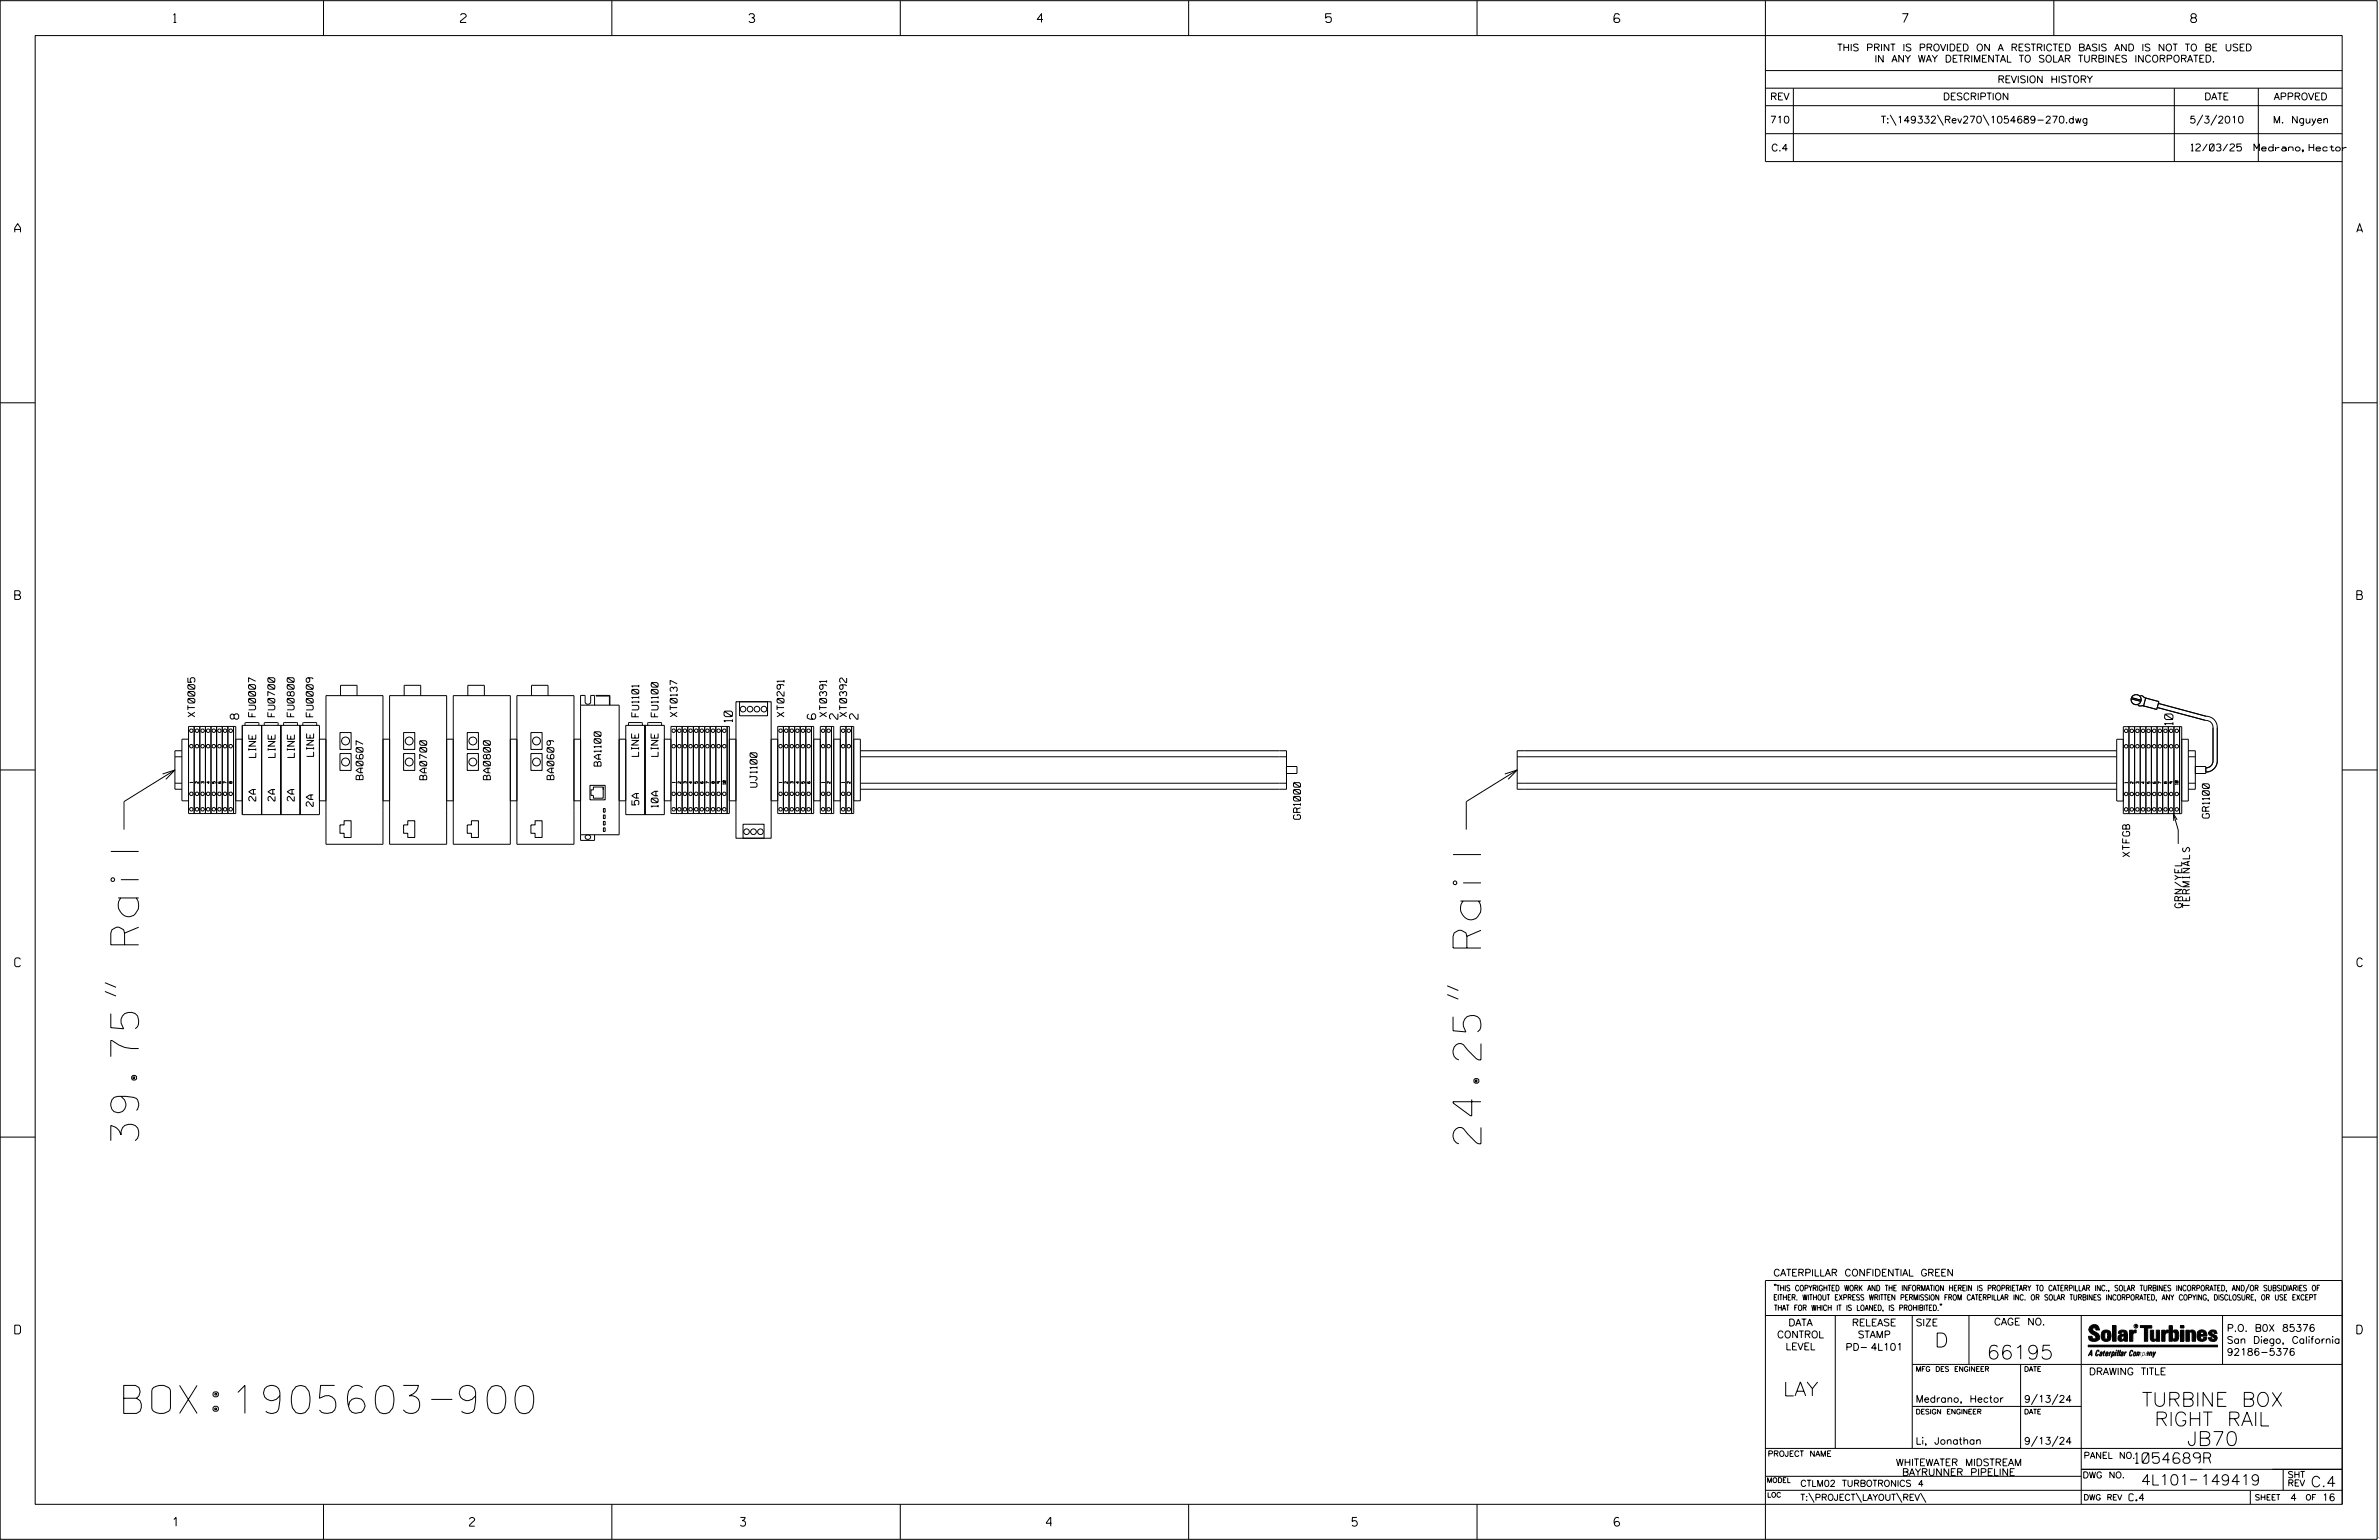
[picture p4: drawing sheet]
<svg xmlns="http://www.w3.org/2000/svg" width="864mm" height="559mm" viewBox="0 0 864 559" stroke-linecap="round" stroke-linejoin="round" font-family="sans-serif">
<defs><g id="words">
<g font-size="10.2">
<text x="50.4" y="413.9" transform="rotate(-90 50.4 413.9)">39.75&quot; Rail</text>
<text x="537.6" y="415" transform="rotate(-90 537.6 415)">24.25&quot; Rail</text>
<text x="44.9" y="512.9">BOX:1905603-900</text>
</g>
<g font-size="5.1">
<text x="702.3" y="488.8">D</text>
<text x="721.2" y="493.2">66195</text>
<text x="647.3" y="506.5">LAY</text>
<text x="777.5" y="510.3">TURBINE BOX</text>
<text x="782.1" y="517.4">RIGHT RAIL</text>
<text x="793.9" y="524.5">JB70</text>
</g>
<g font-size="3.8">
<text x="775.1" y="531">1054689R</text>
<text x="777.2" y="538.9">4L101</text>
<text x="798.8" y="538.9">149419</text>
<text x="838.8" y="539.5">C.4</text>
</g>
<g font-size="3.2">
<text x="63" y="8.2">1</text>
<text x="167.2" y="8.2">2</text>
<text x="271.8" y="8.2">3</text>
<text x="376.5" y="8.2">4</text>
<text x="481.2" y="8.2">5</text>
<text x="690.6" y="8.2">7</text>
<text x="795.3" y="8.2">8</text>
<text x="5.4" y="84.3">A</text>
<text x="855.5" y="84.3">A</text>
<text x="5.4" y="217.5">B</text>
<text x="855.6" y="217.5">B</text>
<text x="5.4" y="350.8">C</text>
<text x="855.6" y="350.8">C</text>
<text x="5.4" y="484">D</text>
<text x="855.6" y="484">D</text>
<text x="62.8" y="553.8">1</text>
<text x="170.4" y="553.8">2</text>
<text x="268.8" y="553.8">3</text>
<text x="379.8" y="553.8">4</text>
<text x="490.8" y="553.8">5</text>
<text x="585.9" y="553.8">6</text>
</g>
<g font-size="3">
<text x="86.6" y="261" transform="rotate(-90 86.6 261)">8</text>
<text x="265.9" y="262" transform="rotate(-90 265.9 262)">10</text>
<text x="296.1" y="261" transform="rotate(-90 296.1 261)">6</text>
<text x="304.2" y="261" transform="rotate(-90 304.2 261)">2</text>
<text x="311.5" y="261" transform="rotate(-90 311.5 261)">2</text>
<text x="788.8" y="263.1" transform="rotate(-90 788.8 263.1)">10</text>
</g>
<g font-size="2.5">
<text x="666.9" y="18.5">THIS PRINT IS PROVIDED ON A RESTRICTED BASIS AND IS NOT TO BE USED</text>
<text x="680.5" y="22.6">IN ANY WAY DETRIMENTAL TO SOLAR TURBINES INCORPORATED.</text>
<text x="725.1" y="30">REVISION HISTORY</text>
<text x="642.6" y="36.3">REV</text>
<text x="705.3" y="36.3">DESCRIPTION</text>
<text x="800.2" y="36.3">DATE</text>
<text x="825.4" y="36.3">APPROVED</text>
<text x="642.5" y="44.7">710</text>
<text x="682.8" y="44.7">T:\149332\Rev270\1054689-270.dwg</text>
<text x="794.8" y="44.7">5/3/2010</text>
<text x="825.1" y="44.7">M. Nguyen</text>
<text x="643" y="54.8">C.4</text>
<text x="795.4" y="54.8">12/03/25</text>
<text x="818.2" y="54.8">Medrano, Hector</text>
<text x="70.7" y="260.1" transform="rotate(-90 70.7 260.1)">XT0005</text>
<text x="92.8" y="260.1" transform="rotate(-90 92.8 260.1)">FU0007</text>
<text x="99.8" y="260.1" transform="rotate(-90 99.8 260.1)">FU0700</text>
<text x="106.8" y="260.1" transform="rotate(-90 106.8 260.1)">FU0800</text>
<text x="113.7" y="260.1" transform="rotate(-90 113.7 260.1)">FU0009</text>
<text x="231.9" y="260.1" transform="rotate(-90 231.9 260.1)">FU1101</text>
<text x="238.9" y="260.1" transform="rotate(-90 238.9 260.1)">FU1100</text>
<text x="245.8" y="260.1" transform="rotate(-90 245.8 260.1)">XT0137</text>
<text x="284.6" y="260.1" transform="rotate(-90 284.6 260.1)">XT0291</text>
<text x="300.1" y="260.1" transform="rotate(-90 300.1 260.1)">XT0391</text>
<text x="307.3" y="260.1" transform="rotate(-90 307.3 260.1)">XT0392</text>
<text x="92.9" y="274.9" transform="rotate(-90 92.9 274.9)">LINE</text>
<text x="99.9" y="274.9" transform="rotate(-90 99.9 274.9)">LINE</text>
<text x="106.8" y="274.9" transform="rotate(-90 106.8 274.9)">LINE</text>
<text x="113.8" y="274.5" transform="rotate(-90 113.8 274.5)">LINE</text>
<text x="231.8" y="274.5" transform="rotate(-90 231.8 274.5)">LINE</text>
<text x="238.9" y="274.5" transform="rotate(-90 238.9 274.5)">LINE</text>
<text x="218.2" y="278" transform="rotate(-90 218.2 278)">BA1100</text>
<text x="131.8" y="282.9" transform="rotate(-90 131.8 282.9)">BA0607</text>
<text x="154.9" y="282.9" transform="rotate(-90 154.9 282.9)">BA0700</text>
<text x="178" y="282.9" transform="rotate(-90 178 282.9)">BA0800</text>
<text x="201.1" y="282.9" transform="rotate(-90 201.1 282.9)">BA0609</text>
<text x="274.8" y="285.6" transform="rotate(-90 274.8 285.6)">UJ1100</text>
<text x="92.8" y="290.6" transform="rotate(-90 92.8 290.6)">2A</text>
<text x="99.8" y="290.6" transform="rotate(-90 99.8 290.6)">2A</text>
<text x="106.8" y="290.6" transform="rotate(-90 106.8 290.6)">2A</text>
<text x="113.7" y="292.6" transform="rotate(-90 113.7 292.6)">2A</text>
<text x="231.9" y="292.1" transform="rotate(-90 231.9 292.1)">5A</text>
<text x="238.9" y="292.9" transform="rotate(-90 238.9 292.9)">10A</text>
<text x="472.1" y="297.3" transform="rotate(-90 472.1 297.3)">GR1000</text>
<text x="802" y="296.9" transform="rotate(-90 802 296.9)">GR1100</text>
<text x="773.1" y="310.9" transform="rotate(-90 773.1 310.9)">XTFGB</text>
<text x="792" y="329.4" transform="rotate(-90 792 329.4)">GRN/YEL</text>
<text x="794.8" y="329.4" transform="rotate(-90 794.8 329.4)">TERMINALS</text>
<text x="643.8" y="463">CATERPILLAR CONFIDENTIAL GREEN</text>
<text x="645.1" y="485.5">CONTROL</text>
<text x="649.2" y="481.1">DATA</text>
<text x="672.3" y="481.1">RELEASE</text>
<text x="674.4" y="485.5">STAMP</text>
<text x="695.4" y="481.1">SIZE</text>
<text x="723.8" y="480.8">CAGE NO.</text>
<text x="808.4" y="483.1">P.O. B0X 85376</text>
<text x="648.2" y="489.8">LEVEL</text>
<text x="669.9" y="490">PD- 4L101</text>
<text x="808.4" y="487.5">San Diego, California</text>
<text x="808.4" y="491.8">92186-5376</text>
<text x="758.3" y="498.9">DRAWING TITLE</text>
<text x="695.4" y="508.9">Medrano, Hector</text>
<text x="734.8" y="508.9">9/13/24</text>
<text x="695.4" y="524.1">Li, Jonathan</text>
<text x="734.8" y="524.1">9/13/24</text>
<text x="688.2" y="531.9">WHITEWATER MIDSTREAM</text>
<text x="690.5" y="535.5">BAYRUNNER PIPELINE</text>
<text x="772.8" y="544.6">C.4</text>
<text x="831.4" y="544.6">4</text>
<text x="842.9" y="544.6">16</text>
</g>
<g font-size="2.3">
<text x="756.4" y="529.2">PANEL NO.</text>
<text x="653.5" y="539.4">CTLM02 TURBOTRONICS 4</text>
<text x="756" y="536.3">DWG NO.</text>
<text x="830.4" y="539.3">REV</text>
<text x="830.4" y="536.2">SHT</text>
<text x="653.5" y="544.5">T:\PROJECT\LAYOUT\REV\</text>
</g>
<g font-size="2">
<text x="643.8" y="468.4">&quot;THIS COPYRIGHTED WORK AND THE INFORMATION HEREIN IS PROPRIETARY TO CATERPILLAR INC., SOLAR TURBINES INCORPORATED, AND/OR SUBSIDIARIES OF</text>
<text x="643.8" y="471.8">EITHER. WITHOUT EXPRESS WRITTEN PERMISSION FROM CATERPILLAR INC. OR SOLAR TURBINES INCORPORATED, ANY COPYING, DISCLOSURE, OR USE EXCEPT</text>
<text x="644" y="475.6">THAT FOR WHICH IT IS LOANED, IS PROHIBITED.&quot;</text>
<text x="641.7" y="528.5">PROJECT NAME</text>
<text x="756.3" y="544.3">DWG REV</text>
<text x="818.5" y="544.3">SHEET</text>
<text x="836.9" y="544.3">OF</text>
</g>
<g font-size="1.8">
<text x="695.4" y="497.6">MFG DES ENGINEER</text>
<text x="734.8" y="497.6">DATE</text>
<text x="695.4" y="513.1">DESIGN ENGINEER</text>
<text x="734.8" y="513.1">DATE</text>
<text x="641.3" y="538">MODEL</text>
<text x="641.5" y="543.3">LOC</text>
</g>
<g font-size="1">
<text x="70" y="284.1" transform="rotate(-90 70 284.1)">1</text>
<text x="72" y="284.3" transform="rotate(-90 72 284.3)">2</text>
<text x="74" y="284.3" transform="rotate(-90 74 284.3)">3</text>
<text x="76.1" y="284.3" transform="rotate(-90 76.1 284.3)">4</text>
<text x="78.1" y="284.3" transform="rotate(-90 78.1 284.3)">5</text>
<text x="80.2" y="284.3" transform="rotate(-90 80.2 284.3)">6</text>
<text x="82.2" y="284.3" transform="rotate(-90 82.2 284.3)">7</text>
<text x="84.2" y="284.3" transform="rotate(-90 84.2 284.3)">8</text>
<text x="245.1" y="284.1" transform="rotate(-90 245.1 284.1)">1</text>
<text x="247.1" y="284.3" transform="rotate(-90 247.1 284.3)">2</text>
<text x="249.1" y="284.3" transform="rotate(-90 249.1 284.3)">3</text>
<text x="251.2" y="284.3" transform="rotate(-90 251.2 284.3)">4</text>
<text x="253.2" y="284.3" transform="rotate(-90 253.2 284.3)">5</text>
<text x="257.3" y="284.3" transform="rotate(-90 257.3 284.3)">7</text>
<text x="259.3" y="284.3" transform="rotate(-90 259.3 284.3)">8</text>
<text x="261.4" y="284.3" transform="rotate(-90 261.4 284.3)">9</text>
<text x="263.4" y="284.6" transform="rotate(-90 263.4 284.6)">10</text>
<text x="283.9" y="284.1" transform="rotate(-90 283.9 284.1)">1</text>
<text x="285.9" y="284.3" transform="rotate(-90 285.9 284.3)">2</text>
<text x="287.9" y="284.3" transform="rotate(-90 287.9 284.3)">3</text>
<text x="290" y="284.3" transform="rotate(-90 290 284.3)">4</text>
<text x="292" y="284.3" transform="rotate(-90 292 284.3)">5</text>
<text x="294.1" y="284.3" transform="rotate(-90 294.1 284.3)">6</text>
<text x="299.3" y="284.1" transform="rotate(-90 299.3 284.1)">1</text>
<text x="301.3" y="284.3" transform="rotate(-90 301.3 284.3)">2</text>
<text x="306.6" y="284.1" transform="rotate(-90 306.6 284.1)">1</text>
<text x="308.6" y="284.3" transform="rotate(-90 308.6 284.3)">2</text>
<text x="772.3" y="284.1" transform="rotate(-90 772.3 284.1)">1</text>
<text x="774.4" y="284.3" transform="rotate(-90 774.4 284.3)">2</text>
<text x="776.4" y="284.3" transform="rotate(-90 776.4 284.3)">3</text>
<text x="778.4" y="284.3" transform="rotate(-90 778.4 284.3)">4</text>
<text x="780.5" y="284.3" transform="rotate(-90 780.5 284.3)">5</text>
<text x="782.5" y="284.3" transform="rotate(-90 782.5 284.3)">6</text>
<text x="784.6" y="284.3" transform="rotate(-90 784.6 284.3)">7</text>
<text x="786.6" y="284.3" transform="rotate(-90 786.6 284.3)">8</text>
<text x="788.6" y="284.3" transform="rotate(-90 788.6 284.3)">9</text>
<text x="790.7" y="284.6" transform="rotate(-90 790.7 284.6)">10</text>
</g>
<text font-size=".9" x="775.1" y="481.7">R</text>
</g></defs>
<g fill="none" stroke="#000" stroke-width=".36">
<path d="M.1 .2h862.8v558.4h-862.8zM12.8 12.9h837.4v533h-837.4zM117.4 .2v12.7M222.1 .2v12.7M326.8 .2v12.7M431.5 .2v12.7M536.2 .2v12.7M587.9 5.5l-.5-.5h-1l-.5 1v1.7l.5 .4h1l.6-.4v-.6l-.6-.5h-1l-.5 .5M640.9 .2v58.4h209.3M745.6 .2v12.7M640.9 25.6h209.3M640.9 32h209.3"/>
<path d="M640.9 38.3h209.3M651 32v26.6M789.3 32v26.6M819.8 32v26.6M640.9 48.5h209.3M686.2 41.7l2.1 3.8M703.3 41.7l2.2 3.8M719.9 41.7l2.1 3.8M799.6 41.7l-2.1 3.8M804.7 41.7l-2.2 3.8M.1 146.2h12.7M850.2 146.2h12.7"/>
<path d="M123.6 252.4v-3.7h6v3.7M146.7 252.4v-3.7h6v3.7M169.8 252.4v-3.7h6v3.7M192.9 252.4v-3.7h6v3.7M210.7 255.9h14.1v47h-14.1M215.8 255.9v-3.6h-1.4v2.4a1.02 1.02 0 0 1-1 .9 1.02 1.02 0 0 1-1-.9v-2.4h-1.7v52.6h5.1v-2M221.4 255.9v-3.6h-5.1v.3h4.9v3.3M267.2 254.6h12.7v49.6h-12.7zM268.5 254.6h10.1v5.1h-10.1zM773.6 253.6l3.5 .9M773.7 253.2l3.5 .9M776 256l2.3 .2"/>
<path d="M777 252.3l2.1 1M778.9 253.3l4.8 1.3-.8 2.8-4.8-1.2zM783.1 256.7l17.3 4.6a2.67 2.67 0 0 1 2.9 2.6v12.2a2.53 2.53 0 0 1-2.6 2.5M783.5 255.2l17.3 4.7a4 4 0 0 1 4.1 4v12.2a4.1 4.1 0 0 1-4.2 4M.1 279.4h12.7M63.5 274.6h2.5M63.5 279.4l-18.5 11.5v10.1M66 272.4h-2.5v14h2.5M68.4 268.2h-2.4v22.4h2.4M68.4 263.6h17.2v31.6h-17.2zM70.5 263.6v31.6M72.5 263.6v31.6"/>
<path d="M74.6 263.6v31.6M76.6 263.6v31.6M78.6 263.6v31.6M80.7 263.6v31.6M82.7 263.6v31.6M84.8 263.6v31.6M85.6 268.2h2.3M87.9 263.2h28.1v32.4h-28.1zM88.9 263.2l.2-1h4.7l.2 1M95 263.2v32.4M95.9 263.2l.2-1h4.7l.2 1M102 263.2v32.4"/>
<path d="M102.9 263.2l.2-1h4.7l.2 1M108.9 263.2v32.4M109.9 263.2l.2-1h4.7l.2 1M116 268.2h2.3v38.2h20.7v-38.2h2.4v38.2h20.7v-38.2h2.4v38.2h20.7v-38.2h2.4v38.2h20.8v-38.2h2.3M118.3 279.4v-27h20.7v27M123.4 273.4h4.1v6.1h-4.1zM123.4 265.8h4.1v6.1h-4.1zM141.4 279.4v-27h20.7v27M146.5 273.4h4.1v6.1h-4.1zM146.5 265.8h4.1v6.1h-4.1zM164.5 279.4v-27h20.7v27M169.6 273.4h4.1v6.1h-4.1z"/>
<path d="M169.6 265.8h4.1v6.1h-4.1zM187.6 279.4v-27h20.8v27M192.7 273.4h4.1v6.1h-4.1zM192.7 265.8h4.1v6.1h-4.1zM224.8 268.2h2.4M227.2 263.2h14v32.4h-14zM228.1 263.2l.2-1h4.7l.2 1M234.1 263.2v32.4M235.1 263.2l.2-1h4.7l.2 1M236.4 266.2v1.6h2.5v-1.6M237.6 266.6v1.2M241.2 268.2h2.4"/>
<path d="M243.6 263.6h21.2v31.6h-21.2zM245.6 263.6v31.6M247.6 263.6v31.6M249.7 263.6v31.6M251.7 263.6v31.6M253.8 263.6v31.6M255.8 263.6v31.6M257.8 263.6v31.6M259.9 263.6v31.6M261.9 263.6v31.6M263.9 263.6v31.6M264.8 268.2h2.4v22.4h-2.4"/>
<path d="M282.3 263.6h13.1v31.6h-13.1zM282.3 268.2h-2.4v22.4h2.4M284.4 263.6v31.6M286.4 263.6v31.6M288.5 263.6v31.6M290.5 263.6v31.6M292.5 263.6v31.6M294.6 263.6v31.6M295.4 268.2h2.4M297.8 263.6h4.8v31.6h-4.8zM299.8 263.6v31.6M301.8 263.6v31.6"/>
<path d="M302.6 268.2h2.4M305 263.6h4.9v31.6h-4.9zM307.1 263.6v31.6M309.1 263.6v31.6M309.9 268.2h2.4v22.4h-2.4M312.3 272.4h154.7v14h-154.7M312.3 274.6h154.7M467 278.1h3.8v2.6h-3.8M550.8 274.6h217.6M550.8 279.4l-18.5 11.5v10.1M768.4 272.4h-217.6v14h217.6M770.8 263.7h21.2v31.5h-21.2z"/>
<path d="M770.8 268.3h-2.4v22.4h2.4M772.8 263.7v31.5M774.9 263.7v31.5M776.9 263.7v31.5M779 263.7v31.5M781 263.7v31.5M783 263.7v31.5M785.1 263.7v31.5M787.1 263.7v31.5M789.2 263.7v31.5M791.2 263.7v31.5M792 268.3h2.4v22.4h-2.4"/>
<path d="M794.4 272.4h2.5v14h-2.5M794.4 274.6h2.5M796.9 278.1h3.8v2.6h-3.8M850.2 279.4h12.7M59 280.8l4.5-1.4-3.3 3.4M63.5 284.2h2.5M85.6 290.6h2.3M116 290.6h2.3M124.9 297.8h2.6v6.1h-2.6v-1.5h-1.5v-3.1h1.5zM139 290.6h2.4M148 297.8h2.6v6.1h-2.6v-1.5h-1.5v-3.1h1.5zM162.1 290.6h2.4"/>
<path d="M171.1 297.8h2.6v6.1h-2.6v-1.5h-1.5v-3.1h1.5zM185.2 290.6h2.4M194.2 297.8h2.6v6.1h-2.6v-1.5h-1.5v-3.1h1.5zM208.4 290.6h2.3M214.2 285h5.5v5.2h-5.5zM219 285.6v4h-3.6v-1h-.9v-2h.9v-1h3.6v1M219 293.4h.7v1.3h-.7zM219 295.7h.7v1.3h-.7zM219 298.1h.7v1.3h-.7zM224.8 290.6h2.4M238.1 287.1v1.7M238.9 287.1h-1.2l-1.3 .8 1.3 .9h1.2"/>
<path d="M241.2 290.6h2.4M254.4 283.6l-.2 .5 .4 .2h.5l.2-.5h-.6l.2 .5M269.7 299.1h7.7v5.1h-7.7zM295.4 290.6h2.4M302.6 290.6h2.4M312.3 284.2h154.7M546.3 280.8l4.5-1.4-3.3 3.4M550.8 284.2h217.6M789 295.2l1.7 6v5M790.3 297.5l-1.3-2.3 .1 2.7M794.4 284.2h2.5M219 300.4h.7v1.3h-.7z"/>
<path d="M38.1 359.8l4 1.6M38.1 356.6l4 1.6M525.4 357.7l4 1.7M525.4 360.9l4 1.6M.1 412.6h12.7M850.2 412.6h12.7M640.9 477.3h209.3M644.2 466.1l-.1 .4M644.7 466.1l-.2 .4M666.2 477.3v48.3M694.2 477.3v48.3M704.4 473.3l-.1 .4"/>
<path d="M704.8 473.3l-.1 .4M714.8 477.3v17.8M755.5 477.3v68.6M806.8 477.3v17.8M816.5 466l-1.4 3.1M850.2 464.6h-209.3v94M850.2 464.8v81.1M694.2 495.1h156M733.5 495.1v30.5M758.6 481.4a2.02 2.02 0 0 1 3.1-.1l.5 1.3h-1.3l-.2-.6-.4-.2-.6 .1-.1 .4 .4 .7a2.46 2.46 0 0 1 2.2 2.9 2.83 2.83 0 0 1-3.8 .3l-.3-1.3h1.3l.2 .7 .6 .3 .5-.2 .2-.5-.4-.6-1.9-1.2-.4-.9zM759.2 491.3h-.7l.7-1.2v1.9h.2l-.1-2.1-1.3 2.1 .5-.5h.7M761.3 490l.3-.2 .4 .3-.1 .3-.3-.4-.4 .3-.3 1.6h.4l.4-.5-.3 .6-.4 .1-.3-.4z"/>
<path d="M762.6 490.6l.5-.1-.1 1.4h-.9a.74 .74 0 0 1 .9-.8l-.3 .7-.5 .1 .2-.5 .6-.2v-.5l-.7 .2zM763 483.2a2.17 2.17 0 0 1 3.1 0l.3 1.4-.3 1.5a2.17 2.17 0 0 1-3.1 0l-.3-1.5zM763.6 490.5l.4-.4 .2 .6h-.3l-.3 .9 .2 .4-.3-.1zM764.1 483.7l.5-.4 .4 .3v2.2l-.4 .2-.5-.2zM764.6 491.1l.6 .2v-.7l-.4-.1-.4 .6-.1 .8h.6M764.6 491.1l-.1 .8h.4M764.6 482.6v.8M764.8 490.7l.4 .1v.3h-.6zM765 491.5l-.1 .4zM766 490.5l-.5 1.5zM766 490.8l.4-.3-.4 .4M766.9 481h1.3v5.7h-1.3z"/>
<path d="M767 490.8l.5 .1-.3 .8-.4 .2zM767.3 490.5h-.5l-.5 2M767.3 490.5a.8 .8 0 0 1 .2 1 .8 .8 0 0 1-.9 .4l-.1 .6M767.3 490.5l-.1 .2M768.1 490.5l-.4 1.5zM768.2 489.9h.3l-.1 .2h-.2zM769 489.9l-.5 2.1zM769.7 489.9l-.6 2.1zM770.1 491.4l.5-.3-.5 .8zM770.4 491.9h.1M770.6 491.1l.1-.4-.7 .2 .1-.3 .6-.1 .2 .3-.5 1.1M770.6 491.1a.74 .74 0 0 0-.8 .8h.6"/>
<path d="M771 484.8h-.7l-.3 .6 .4 .7 .5-.3 .1-2.4h-.8l-.1 .4h-1.2a1.71 1.71 0 0 1 1.8-1.3 1.71 1.71 0 0 1 1.6 1.4v2.8h-1.1l-.1-.6M771 484.2l-1.5 .1a1.41 1.41 0 0 0 0 2.4l.5 .1 1.1-.7M771.2 486.1h-.1M771.4 490.5l.1 .3 .4-.3-.9 1.5zM771.5 490.8h.1M773 482.7h1.2v.5l.5-.5 .7-.1v1h-.6l-.5 .4-.1 2.7h-1.2zM773.3 490.3l.6-.4 .4 .2-.1 .4-.3-.4a1.28 1.28 0 0 0-.5 1.8l.6-.4-.1 .4-.8 .1zM774.7 490.8l.5-.3a.88 .88 0 0 1 .2 .9 .88 .88 0 0 1-.7 .7l-.2-.2zM774.8 490.9h.5l-.3 1h-.3l-.2-.2zM775.2 490.5l-.1 .2M776.8 481h4.3v.9h-1.5v4.8h-1.3M776.8 490.6l-.8 .2v-.3l-.4 1.5 .8-1.3v1.3l.3-1.2"/>
<path d="M779.3 491.1h.4M779.6 490.5h.3l-.3 1.4M779.6 490.7h.2l-.1 .4M779.7 491.1l-.1 .4M779.7 491.1l-.4 .2M780.1 492l.4-1.5 .1 .3 .3-.3 .3 .2-.3 1.3v-1.3l-.7 1.3M780.6 482.7h1.2v2.7l.1 .4 .4 .3 .4-.7v-2.7h1.2l.1 4h-1.3v-.5l-1.1 .6-.7-.3-.3-.7zM781.6 492.5l1-2-.8 1.3-.2-1.3-.2 2M784.7 482.7h1.2v.5l.5-.5 .7-.1v1h-.5l-.6 .4-.1 2.7h-1.2zM787.4 481h1.2v2a1.4 1.4 0 0 1 2.2 .2l.1 1.4-.4 1.9-1.5 .1-.4-.5v-1l.5 .9 .5-.3v-2.1l-.5-.4-.5 .7v2.8h-1.2zM791.5 482.7h1.3v4h-1.3zM791.5 481h1.3v.9h-1.3z"/>
<path d="M793.5 482.7h1.3v.4l.7-.5 1.1 .2 .4 .6v3.3h-1.2l-.3-3.4-.7 .2v3.2h-1.3zM794.8 483.1h.1M797.7 483.2a1.92 1.92 0 0 1 2.4-.5 1.92 1.92 0 0 1 1 2.1h-2.3v.8l.6 .5 .5-.3v-.5h1.2a1.83 1.83 0 0 1-2.1 1.4 1.83 1.83 0 0 1-1.5-2.1zM798.8 484.2v.6M799.1 483.4h.6l.2 .8h-1.1zM804.6 482.9a1.84 1.84 0 0 0-2.9 .8 3.3 3.3 0 0 0 2.2 1.9l-.5 .5-.4-.3-.1-.4h-1.2l.1 .6a1.92 1.92 0 0 0 2.9 .4M804.9 483.8h-1.2l-.2-.6-.5 .1-.1 .3 .1 .3 1.8 .9M805.1 488.1h-47.1v.6h47.1M694.2 510.3h61.3M739.6 505.8l-2.2 3.9M747.1 505.8l-2.2 3.9M640.9 525.6h209.2"/>
<path d="M640.9 535.7h114.6M739.6 521.1l-2.2 3.8M747.1 521.1l-2.2 3.8M755.5 533.2h94.7M795 537h2.6M828.8 533.2v7.6M117.4 545.9v12.7M222.1 545.9v12.7M326.8 545.9v12.7M431.5 545.9v12.7M536.2 545.9v12.7M640.9 540.8h209.3"/>
<path d="M656.6 541.7l2 3.5M673.8 541.7l1.9 3.5M688.4 541.7l2 3.5M697.2 541.7l1.9 3.5M816.9 541v4.9M863.5 558h.1"/>
<circle cx="269.7" cy="257.3" r="1.02"/>
<circle cx="272.3" cy="257.3" r="1.02"/>
<circle cx="274.8" cy="257.3" r="1.02"/>
<circle cx="277.3" cy="257.3" r="1.02"/>
<circle cx="775.4" cy="253.9" r="1.83"/>
<circle cx="69.5" cy="270.8" r=".64"/>
<circle cx="69.5" cy="265.1" r=".64"/>
<circle cx="71.5" cy="270.8" r=".64"/>
<circle cx="71.5" cy="265.1" r=".64"/>
<circle cx="73.6" cy="270.8" r=".64"/>
<circle cx="73.6" cy="265.1" r=".64"/>
<circle cx="75.6" cy="270.8" r=".64"/>
<circle cx="75.6" cy="265.1" r=".64"/>
<circle cx="77.6" cy="270.8" r=".64"/>
<circle cx="77.6" cy="265.1" r=".64"/>
<circle cx="79.7" cy="270.8" r=".64"/>
<circle cx="79.7" cy="265.1" r=".64"/>
<circle cx="81.7" cy="270.8" r=".64"/>
<circle cx="81.7" cy="265.1" r=".64"/>
<circle cx="83.7" cy="270.8" r=".64"/>
<circle cx="83.7" cy="265.1" r=".64"/>
<circle cx="125.4" cy="276.5" r="1.44"/>
<circle cx="125.4" cy="268.9" r="1.44"/>
<circle cx="148.5" cy="276.5" r="1.44"/>
<circle cx="148.5" cy="268.9" r="1.44"/>
<circle cx="171.6" cy="276.5" r="1.43"/>
<circle cx="171.6" cy="268.9" r="1.43"/>
<circle cx="194.7" cy="276.5" r="1.43"/>
<circle cx="194.7" cy="268.9" r="1.43"/>
<circle cx="244.5" cy="270.8" r=".64"/>
<circle cx="244.5" cy="265.1" r=".64"/>
<circle cx="246.6" cy="270.8" r=".64"/>
<circle cx="246.6" cy="265.1" r=".64"/>
<circle cx="248.6" cy="270.8" r=".64"/>
<circle cx="248.6" cy="265.1" r=".64"/>
<circle cx="250.7" cy="270.8" r=".64"/>
<circle cx="250.7" cy="265.1" r=".64"/>
<circle cx="252.7" cy="265.1" r=".64"/>
<circle cx="252.7" cy="270.8" r=".64"/>
<circle cx="254.8" cy="270.7" r=".63"/>
<circle cx="254.8" cy="265.1" r=".63"/>
<circle cx="256.8" cy="270.8" r=".64"/>
<circle cx="256.8" cy="265.1" r=".64"/>
<circle cx="258.8" cy="265.1" r=".64"/>
<circle cx="258.8" cy="270.8" r=".64"/>
<circle cx="260.9" cy="270.8" r=".64"/>
<circle cx="260.9" cy="265.1" r=".64"/>
<circle cx="262.9" cy="265.1" r=".64"/>
<circle cx="262.9" cy="270.8" r=".64"/>
<circle cx="283.4" cy="270.8" r=".64"/>
<circle cx="283.4" cy="265.1" r=".64"/>
<circle cx="285.4" cy="270.8" r=".64"/>
<circle cx="285.4" cy="265.1" r=".64"/>
<circle cx="287.4" cy="270.7" r=".63"/>
<circle cx="287.4" cy="265.1" r=".63"/>
<circle cx="289.5" cy="270.8" r=".64"/>
<circle cx="289.5" cy="265.1" r=".64"/>
<circle cx="291.5" cy="270.8" r=".64"/>
<circle cx="291.5" cy="265.1" r=".64"/>
<circle cx="293.5" cy="270.8" r=".64"/>
<circle cx="293.5" cy="265.1" r=".64"/>
<circle cx="298.8" cy="270.7" r=".63"/>
<circle cx="298.8" cy="265.1" r=".63"/>
<circle cx="300.8" cy="270.8" r=".64"/>
<circle cx="300.8" cy="265.1" r=".64"/>
<circle cx="306.1" cy="265.1" r=".64"/>
<circle cx="306.1" cy="270.8" r=".64"/>
<circle cx="308.1" cy="270.8" r=".64"/>
<circle cx="308.1" cy="265.1" r=".64"/>
<circle cx="771.8" cy="270.8" r=".64"/>
<circle cx="771.8" cy="265.2" r=".64"/>
<circle cx="773.9" cy="270.8" r=".64"/>
<circle cx="773.9" cy="265.2" r=".64"/>
<circle cx="775.9" cy="270.8" r=".64"/>
<circle cx="775.9" cy="265.2" r=".64"/>
<circle cx="777.9" cy="270.8" r=".64"/>
<circle cx="777.9" cy="265.2" r=".64"/>
<circle cx="780" cy="270.8" r=".64"/>
<circle cx="780" cy="265.2" r=".64"/>
<circle cx="782" cy="270.8" r=".64"/>
<circle cx="782" cy="265.2" r=".64"/>
<circle cx="784" cy="270.8" r=".64"/>
<circle cx="784" cy="265.2" r=".64"/>
<circle cx="786.1" cy="270.8" r=".64"/>
<circle cx="786.1" cy="265.2" r=".64"/>
<circle cx="788.1" cy="270.8" r=".64"/>
<circle cx="788.1" cy="265.2" r=".64"/>
<circle cx="790.2" cy="270.8" r=".64"/>
<circle cx="790.2" cy="265.2" r=".64"/>
<circle cx="69.5" cy="288" r=".64"/>
<circle cx="69.5" cy="293.7" r=".64"/>
<circle cx="71.5" cy="288" r=".64"/>
<circle cx="71.5" cy="293.7" r=".64"/>
<circle cx="73.6" cy="288" r=".64"/>
<circle cx="73.6" cy="293.7" r=".64"/>
<circle cx="75.6" cy="293.7" r=".64"/>
<circle cx="75.6" cy="288" r=".64"/>
<circle cx="77.6" cy="288" r=".64"/>
<circle cx="77.6" cy="293.7" r=".64"/>
<circle cx="79.7" cy="288" r=".64"/>
<circle cx="79.7" cy="293.7" r=".64"/>
<circle cx="81.7" cy="288" r=".64"/>
<circle cx="81.7" cy="293.7" r=".64"/>
<circle cx="83.7" cy="288" r=".64"/>
<circle cx="83.7" cy="293.7" r=".64"/>
<circle cx="244.5" cy="288" r=".64"/>
<circle cx="244.5" cy="293.7" r=".64"/>
<circle cx="246.6" cy="288" r=".64"/>
<circle cx="246.6" cy="293.7" r=".64"/>
<circle cx="248.6" cy="288" r=".64"/>
<circle cx="248.6" cy="293.7" r=".64"/>
<circle cx="250.7" cy="288" r=".64"/>
<circle cx="250.7" cy="293.7" r=".64"/>
<circle cx="252.7" cy="288" r=".64"/>
<circle cx="252.7" cy="293.7" r=".64"/>
<circle cx="254.8" cy="288" r=".63"/>
<circle cx="254.8" cy="293.6" r=".63"/>
<circle cx="256.8" cy="288" r=".64"/>
<circle cx="256.8" cy="293.7" r=".64"/>
<circle cx="258.8" cy="293.7" r=".64"/>
<circle cx="258.8" cy="288" r=".64"/>
<circle cx="260.9" cy="288" r=".64"/>
<circle cx="260.9" cy="293.7" r=".64"/>
<circle cx="262.9" cy="288" r=".64"/>
<circle cx="262.9" cy="293.7" r=".64"/>
<circle cx="283.4" cy="288" r=".64"/>
<circle cx="283.4" cy="293.7" r=".64"/>
<circle cx="285.4" cy="288" r=".64"/>
<circle cx="285.4" cy="293.7" r=".64"/>
<circle cx="287.4" cy="288" r=".63"/>
<circle cx="287.4" cy="293.6" r=".63"/>
<circle cx="289.5" cy="288" r=".64"/>
<circle cx="289.5" cy="293.7" r=".64"/>
<circle cx="291.5" cy="288" r=".64"/>
<circle cx="291.5" cy="293.7" r=".64"/>
<circle cx="293.5" cy="288" r=".64"/>
<circle cx="293.5" cy="293.7" r=".64"/>
<circle cx="298.8" cy="288" r=".63"/>
<circle cx="298.8" cy="293.6" r=".63"/>
<circle cx="300.8" cy="293.7" r=".64"/>
<circle cx="300.8" cy="288" r=".64"/>
<circle cx="306.1" cy="288" r=".64"/>
<circle cx="306.1" cy="293.7" r=".64"/>
<circle cx="308.1" cy="288" r=".64"/>
<circle cx="308.1" cy="293.7" r=".64"/>
<circle cx="771.8" cy="288.1" r=".63"/>
<circle cx="771.8" cy="293.7" r=".64"/>
<circle cx="773.8" cy="288.1" r=".63"/>
<circle cx="773.9" cy="293.7" r=".64"/>
<circle cx="775.9" cy="288.1" r=".63"/>
<circle cx="775.9" cy="293.7" r=".64"/>
<circle cx="777.9" cy="288.1" r=".63"/>
<circle cx="777.9" cy="293.7" r=".64"/>
<circle cx="780" cy="288.1" r=".63"/>
<circle cx="780" cy="293.7" r=".64"/>
<circle cx="782" cy="288.1" r=".63"/>
<circle cx="782" cy="293.7" r=".64"/>
<circle cx="784" cy="288.1" r=".63"/>
<circle cx="784" cy="293.7" r=".64"/>
<circle cx="786.1" cy="288.1" r=".63"/>
<circle cx="786.1" cy="293.7" r=".64"/>
<circle cx="788.1" cy="288.1" r=".63"/>
<circle cx="788.1" cy="293.7" r=".64"/>
<circle cx="790.2" cy="288.1" r=".63"/>
<circle cx="790.2" cy="293.7" r=".64"/>
<circle cx="213.3" cy="303.7" r=".94"/>
<circle cx="271" cy="301.8" r="1.02"/>
<circle cx="273.5" cy="301.8" r="1.03"/>
<circle cx="276" cy="301.8" r="1.02"/>
<circle cx="775.4" cy="481.2" r=".69"/>
</g>
<g fill="#000">
<path d="M768.1 490.5l-.4 1.5zM768.2 489.9h.3l-.1 .2h-.2zM769 489.9l-.5 2.1zM769.7 489.9l-.6 2.1zM791.5 481h1.3v.9h-1.3zM791.5 482.7h1.3v4h-1.3zM758 488.1h47.1v.6h-47.1z"/>
<path d="M759.2 489.9l-1.2 2.1 .5-.5h.7v.5h.2zM759.2 490.1v1.2h-.7z" fill-rule="evenodd"/>
<path d="M758.6 481.4a2.02 2.02 0 0 1 3.1-.1l.5 1.3h-1.3l-.2-.6-.4-.2-.6 .1-.1 .4 .4 .7a2.46 2.46 0 0 1 2.2 2.9 2.83 2.83 0 0 1-3.8 .3l-.3-1.3h1.3l.2 .7 .6 .3 .5-.2 .2-.5-.4-.6-1.9-1.2-.4-.9z" fill-rule="evenodd"/>
<path d="M761.3 490l.3-.2 .4 .3-.1 .3-.3-.4-.4 .3-.3 1.6h.4l.4-.5-.3 .6-.4 .1-.3-.4z" fill-rule="evenodd"/>
<path d="M762.6 490.6l.5-.1-.1 1.4h-.9a.74 .74 0 0 1 .9-.8l-.6 .3-.2 .5 .5-.1 .3-.6v-.5l-.7 .2z" fill-rule="evenodd"/>
<path d="M763.6 490.5l.4-.4 .2 .6h-.3l-.3 .9 .2 .4-.3-.1z" fill-rule="evenodd"/>
<path d="M764.8 490.5l.5 .3-.1 .5h-.6l.6-.2v-.3l-.4-.1-.3 1.2h.4l.3-.4-.6 .6-.3-.2v-.4z" fill-rule="evenodd"/>
<path d="M763 483.2a2.17 2.17 0 0 1 3.1 0l.3 1.4-.3 1.5a2.17 2.17 0 0 1-3.1 0l-.3-1.5zM764.1 483.7v2.1l.5 .2 .4-.2v-2.2l-.4-.3z" fill-rule="evenodd"/>
<path d="M766 490.5v.3l.4-.1-.4 .2-.5 1.1z" fill-rule="evenodd"/>
<path d="M766.8 490.5l-.5 2 .3-.6a.71 .71 0 0 0 .9-.5 .71 .71 0 0 0-.4-.9zM767 490.8l.5 .1-.3 .8-.4 .2z" fill-rule="evenodd"/>
<path d="M766.9 481h1.3v5.7h-1.3z" fill-rule="evenodd"/>
<path d="M770.1 490.6l.6-.1 .2 .3-.4 1.2-.5 .1-.2-.5 .3-.5h.5l-.7 .5v.3l.4-.1 .4-.9-.5-.2-.2 .2z" fill-rule="evenodd"/>
<path d="M769.4 482.8l-.5 1h1.2l.1-.4h.8v.8l-1.5 .1a1.41 1.41 0 0 0 0 2.4l.5 .1 1.1-.7 .1 .6h1.1v-2.8a1.79 1.79 0 0 0-2.4-1.2zM770.3 484.8h.7l-.1 1-.5 .3-.4-.7z" fill-rule="evenodd"/>
<path d="M771.4 490.5l.1 .3 .4-.3-.9 1.5z" fill-rule="evenodd"/>
<path d="M773 482.7h1.2v.5l.5-.5 .7-.1v1h-.6l-.5 .4-.1 2.7h-1.2z" fill-rule="evenodd"/>
<path d="M773.3 490.3l.6-.4 .4 .2-.1 .4-.3-.4a1.28 1.28 0 0 0-.5 1.8l.6-.4-.3 .5h-.6z" fill-rule="evenodd"/>
<path d="M774.7 490.8l-.2 1.1h.7a.96 .96 0 0 0 0-1.4zM774.8 490.9h.5l-.1 .6-.5 .4-.2-.2z" fill-rule="evenodd"/>
<path d="M776 490.5v.3l.4-.3 .2 .3 .7-.2-.3 1.4v-1.3l-.6 1.3v-1.3l-.8 1.3z" fill-rule="evenodd"/>
<path d="M776.8 481h4.3v.9h-1.5v4.8h-1.3v-4.8h-1.5z" fill-rule="evenodd"/>
<path d="M777.9 490.5l-.5 2 .3-.6a.71 .71 0 0 0 .9-.5 .71 .71 0 0 0-.4-.9zM778.1 490.8l.3-.1 .1 .4-.5 .8-.2-.5z" fill-rule="evenodd"/>
<path d="M779.3 490.6l.6-.1-.3 1.5-.7-.1a.67 .67 0 0 1 .8-.8l-.6 .3-.1 .5 .4-.1 .4-.9-.4-.2-.3 .2z" fill-rule="evenodd"/>
<path d="M780.5 490.5l.1 .3 .3-.3 .3 .2-.3 1.3v-1.3l-.8 1.3z" fill-rule="evenodd"/>
<path d="M780.6 482.7h1.2v2.7l.1 .4 .4 .3 .4-.7v-2.7h1.2l.1 4h-1.3v-.5l-1.1 .6-.7-.3-.3-.7z" fill-rule="evenodd"/>
<path d="M781.6 490.5l.2 1.3 .8-1.3-1.2 2z" fill-rule="evenodd"/>
<path d="M784.7 482.7h1.2v.5l.5-.5 .7-.1v1h-.5l-.6 .4-.1 2.7h-1.2z" fill-rule="evenodd"/>
<path d="M787.4 481h1.2v2a1.4 1.4 0 0 1 2.2 .2l.1 1.4-.4 1.9-1.5 .1-.4-.5v-1l.5 .9 .5-.3v-2.1l-.5-.4-.5 .7v2.8h-1.2z" fill-rule="evenodd"/>
<path d="M793.5 482.7h1.3v.4a1.29 1.29 0 0 1 2.2 .3v3.3h-1.2l-.3-3.4-.7 .2v3.2h-1.3z" fill-rule="evenodd"/>
<path d="M797.7 483.2a1.92 1.92 0 0 1 2.4-.5 1.92 1.92 0 0 1 1 2.1h-2.3v.8l.6 .5 .5-.3v-.5h1.2a1.83 1.83 0 0 1-2.1 1.4 1.83 1.83 0 0 1-1.5-2.1zM799.1 483.4l-.3 .8h1.1l-.2-.8z" fill-rule="evenodd"/>
<path d="M801.9 483.2a1.94 1.94 0 0 1 3 .1v.5h-1.2l-.2-.6-.5 .1-.1 .3 .1 .3 1.8 .9a1.2 1.2 0 0 1 .1 1.3 1.2 1.2 0 0 1-1.2 .7l-1.6-.4-.4-1h1.2l.1 .4 .4 .3 .5-.5a3.3 3.3 0 0 1-2.2-1.9z" fill-rule="evenodd"/>
<circle cx="761.4" cy="492" r=".07"/>
<circle cx="762.2" cy="485.1" r=".07"/>
<circle cx="769.3" cy="492" r=".07"/>
<circle cx="773.1" cy="486.7" r=".07"/>
<circle cx="791.5" cy="486.7" r=".07"/>
<circle cx="791.5" cy="481" r=".07"/>
<circle cx="794.8" cy="486.7" r=".07"/>
</g>
<use href="#words"/>
</svg>
